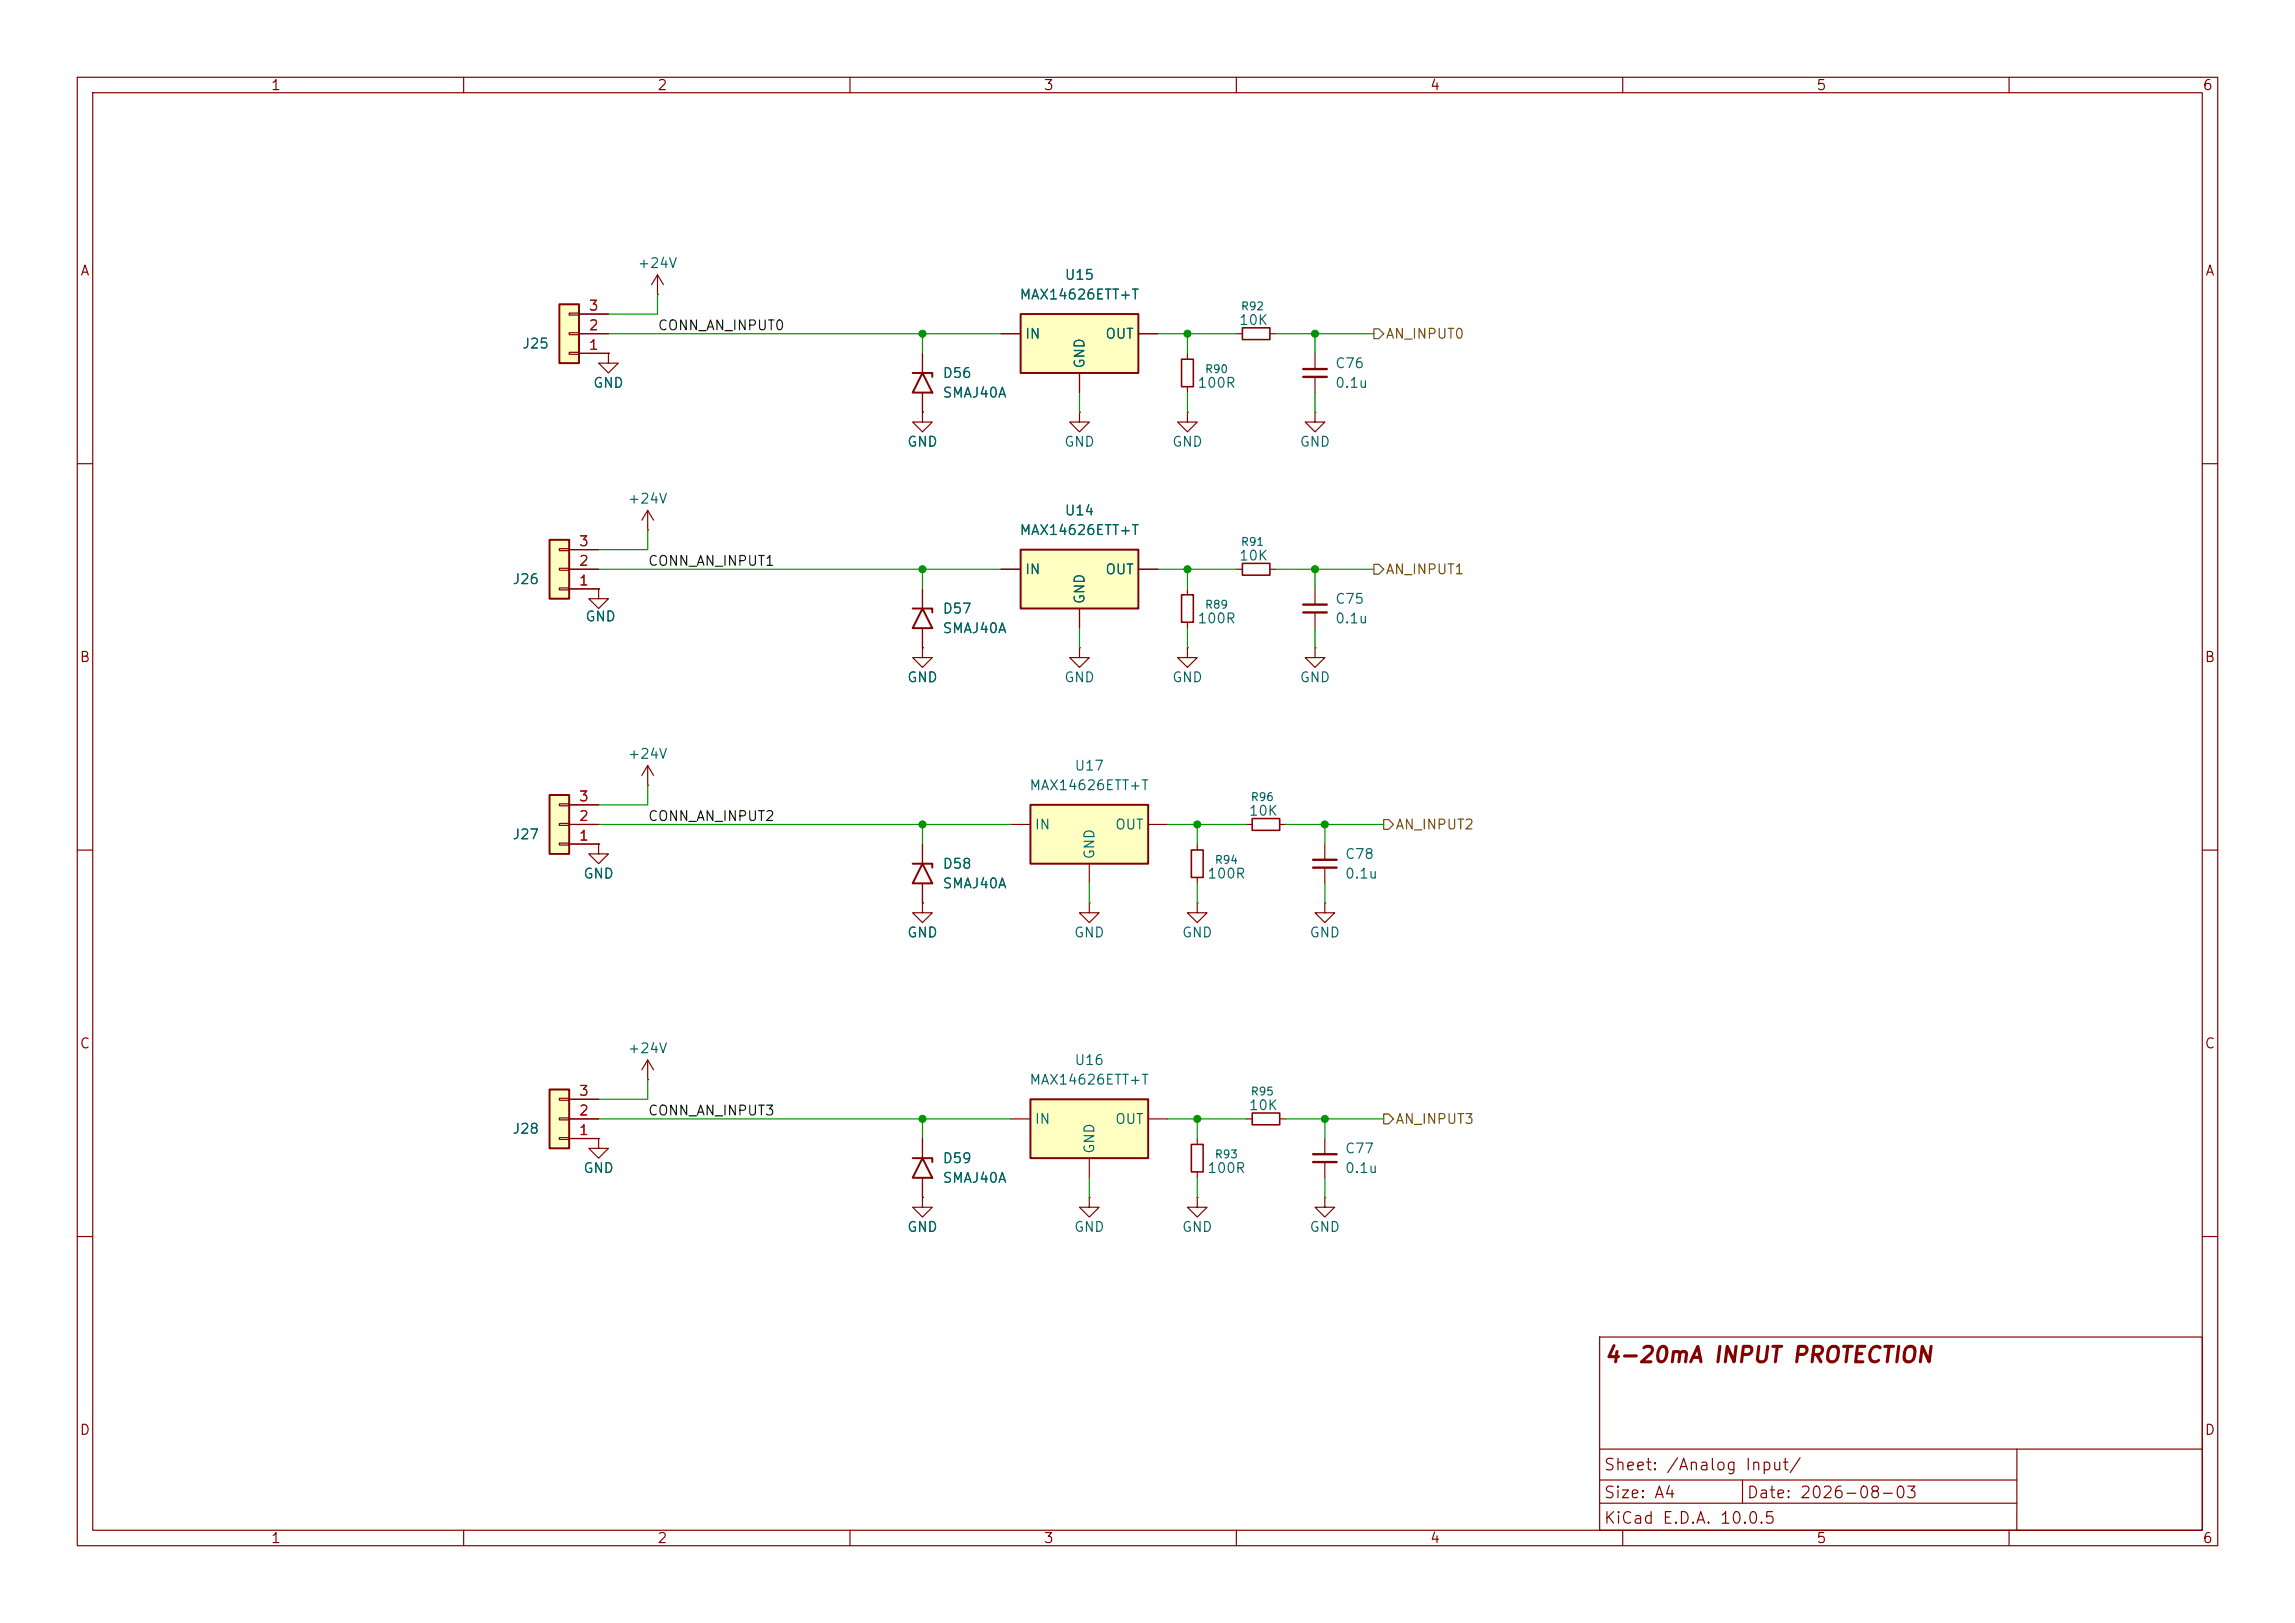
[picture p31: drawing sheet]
<svg xmlns="http://www.w3.org/2000/svg" width="297mm" height="210mm" viewBox="0 0 297 210" stroke-linecap="round" stroke-linejoin="round" font-family="sans-serif">
<defs><g id="words">
<text font-size="2" fill="#840000" x="207.5" y="176.8">4-20mA INPUT PROTECTION</text>
<g font-size="1.5" fill="#840000">
<text x="207.5" y="190.6">Sheet: /Analog Input/</text>
<text x="207.5" y="197.5">KiCad E.D.A. 10.0.5</text>
<text x="207.5" y="194.2">Size: A4</text>
<text x="226" y="194.2">Date: 2026-08-03</text>
</g>
<g font-size="1.3" fill="#840000">
<text x="35" y="12">1</text>
<text x="85" y="12">2</text>
<text x="135" y="12">3</text>
<text x="185" y="12">4</text>
<text x="235" y="12">5</text>
<text x="285" y="12">6</text>
<text x="10.3" y="36">A</text>
<text x="285.3" y="36">A</text>
<text x="10.2" y="86">B</text>
<text x="285.2" y="86">B</text>
<text x="10.2" y="136">C</text>
<text x="285.2" y="136">C</text>
<text x="10.2" y="186">D</text>
<text x="285.2" y="186">D</text>
<text x="35" y="200">1</text>
<text x="85" y="200">2</text>
<text x="135" y="200">3</text>
<text x="185" y="200">4</text>
<text x="235" y="200">5</text>
<text x="285" y="200">6</text>
</g>
<g font-size="1.3" fill="#006464">
<text x="82.4" y="35">+24V</text>
<text x="131.9" y="39.1">MAX14626ETT+T</text>
<text x="137.7" y="36.5">U15</text>
<text x="67.5" y="45.4">J25</text>
<text x="132.6" y="44.1">IN</text>
<text x="140.7" y="47.8" transform="rotate(-90 140.7 47.8)">GND</text>
<text x="143" y="44.1">OUT</text>
<text x="160.3" y="42.4">10K</text>
<text x="172.7" y="48">C76</text>
<text x="76.7" y="50.5">GND</text>
<text x="121.9" y="49.2">D56</text>
<text x="121.9" y="51.8">SMAJ40A</text>
<text x="154.9" y="50.5">100R</text>
<text x="172.7" y="50.5">0.1u</text>
<text x="117.3" y="58.1">GND</text>
<text x="137.6" y="58.1">GND</text>
<text x="151.6" y="58.1">GND</text>
<text x="168.1" y="58.1">GND</text>
<text x="81.2" y="65.5">+24V</text>
<text x="131.9" y="69.5">MAX14626ETT+T</text>
<text x="137.7" y="67">U14</text>
<text x="66.2" y="75.9">J26</text>
<text x="132.6" y="74.6">IN</text>
<text x="143" y="74.6">OUT</text>
<text x="160.3" y="72.8">10K</text>
<text x="75.7" y="80.7">GND</text>
<text x="121.9" y="79.7">D57</text>
<text x="121.9" y="82.2">SMAJ40A</text>
<text x="140.7" y="78.3" transform="rotate(-90 140.7 78.3)">GND</text>
<text x="154.9" y="81">100R</text>
<text x="172.7" y="78.4">C75</text>
<text x="172.7" y="81">0.1u</text>
<text x="117.3" y="88.6">GND</text>
<text x="137.6" y="88.6">GND</text>
<text x="151.6" y="88.6">GND</text>
<text x="168.1" y="88.6">GND</text>
<text x="81.2" y="98.5">+24V</text>
<text x="139" y="100">U17</text>
<text x="133.1" y="102.6">MAX14626ETT+T</text>
<text x="133.8" y="107.6">IN</text>
<text x="144.2" y="107.6">OUT</text>
<text x="161.5" y="105.9">10K</text>
<text x="66.2" y="108.9">J27</text>
<text x="75.4" y="114">GND</text>
<text x="121.9" y="112.7">D58</text>
<text x="141.9" y="111.3" transform="rotate(-90 141.9 111.3)">GND</text>
<text x="156.2" y="114">100R</text>
<text x="174" y="111.5">C78</text>
<text x="174" y="114">0.1u</text>
<text x="121.9" y="115.3">SMAJ40A</text>
<text x="117.3" y="121.6">GND</text>
<text x="138.9" y="121.6">GND</text>
<text x="152.9" y="121.6">GND</text>
<text x="169.4" y="121.6">GND</text>
<text x="81.2" y="136.6">+24V</text>
<text x="133.1" y="140.7">MAX14626ETT+T</text>
<text x="139" y="138.1">U16</text>
<text x="161.5" y="144">10K</text>
<text x="66.2" y="147">J28</text>
<text x="133.8" y="145.7">IN</text>
<text x="141.9" y="149.4" transform="rotate(-90 141.9 149.4)">GND</text>
<text x="144.2" y="145.7">OUT</text>
<text x="174" y="149.6">C77</text>
<text x="75.4" y="152.1">GND</text>
<text x="121.9" y="150.8">D59</text>
<text x="121.9" y="153.4">SMAJ40A</text>
<text x="156.2" y="152.1">100R</text>
<text x="174" y="152.1">0.1u</text>
<text x="117.3" y="159.7">GND</text>
<text x="138.9" y="159.7">GND</text>
<text x="152.9" y="159.7">GND</text>
<text x="169.4" y="159.7">GND</text>
</g>
<g font-size="1.3" fill="#a90000">
<text x="76.1" y="40.5">3</text>
<text x="76.1" y="45.6">1</text>
<text x="76.1" y="43">2</text>
<text x="74.8" y="71">3</text>
<text x="74.8" y="76.1">1</text>
<text x="74.8" y="73.5">2</text>
<text x="74.8" y="106.5">2</text>
<text x="74.8" y="104">3</text>
<text x="74.8" y="109.1">1</text>
<text x="74.8" y="142.1">3</text>
<text x="74.8" y="147.2">1</text>
<text x="74.8" y="144.6">2</text>
</g>
<g font-size="1.3" fill="#0f0f0f">
<text x="85" y="43.1">CONN_AN_INPUT0</text>
<text x="83.8" y="73.5">CONN_AN_INPUT1</text>
<text x="83.8" y="106.6">CONN_AN_INPUT2</text>
<text x="83.8" y="144.7">CONN_AN_INPUT3</text>
</g>
<g font-size="1.3" fill="#725600">
<text x="179.2" y="44.1">AN_INPUT0</text>
<text x="179.2" y="74.6">AN_INPUT1</text>
<text x="180.5" y="107.6">AN_INPUT2</text>
<text x="180.5" y="145.7">AN_INPUT3</text>
</g>
<g font-size="1" fill="#006464">
<text x="160.5" y="40.4">R92</text>
<text x="155.9" y="48.5">R90</text>
<text x="160.5" y="70.9">R91</text>
<text x="155.9" y="79">R89</text>
<text x="161.8" y="103.9">R96</text>
<text x="157.1" y="112">R94</text>
<text x="161.8" y="142">R95</text>
<text x="157.1" y="150.1">R93</text>
</g>
</g></defs>
<g fill="none" stroke="#840000" stroke-width=".15">
<path d="M10 10h277v190h-277zM12 12h273v186h-273zM60 10v2M110 10v2M160 10v2M210 10v2M260 10v2M119.4 53.3v1.3h-1.3l1.3 1.3 1.2-1.3h-1.2M119.4 53.3h.1M119.4 45.7v2.6M119.4 50.8v2.5M170.2 53.3v1.3h-1.3l1.3 1.3 1.2-1.3h-1.2"/>
<path d="M170.2 53.3h.1M170.2 45.7v2.1M170.2 48.8v2M10 60h2M77.5 76.2v1.3h1.2l-1.2 1.2-1.3-1.2h1.3M77.5 76.2h.1M153.7 76.2v.8M160 73.7h.8M164.3 73.7h.8M285 60h2M119.4 83.8v1.3h-1.3l1.3 1.3 1.2-1.3h-1.2M119.4 83.8h.1"/>
<path d="M139.7 83.8v1.3h-1.3l1.3 1.3 1.3-1.3h-1.3M139.7 83.8h.1M153.7 83.8v1.3h-1.3l1.3 1.3 1.2-1.3h-1.2M153.7 83.8h.1M153.7 80.5v.8M10 110h2M171.4 109.2v2.1M171.4 112.3v2M285 110h2M83.8 139.7h.1M83.8 137.2l.8 1.2M83.8 137.2l-.7 1.2"/>
<path d="M83.8 137.2v2.5M171.4 154.9v1.3h-1.2l1.2 1.3 1.3-1.3h-1.3M171.4 154.9h.1M171.4 147.3v2.1M171.4 150.4v2M10 160h2M207 173h78v25h-78zM285 160h2M60 198v2M110 198v2M160 198v2M207 194.5h54"/>
<path d="M207 191.5h54M207 187.5h78M210 198v2M225.5 191.5v3M260 198v2M261 187.5v10.5"/>
</g>
<path d="M168.7 47.8h3M168.7 48.8h3M169.9 111.3h3.1M169.9 112.3h3.1M169.9 149.4h3.1M169.9 150.4h3.1" fill="none" stroke="#840000" stroke-width=".3"/>
<path d="M118.1 48.3h2.5v.5M119.4 48.3l1.2 2.5h-2.5z" fill="none" stroke="#840000" stroke-width=".25"/>
<path d="M152.9 77h1.5v3.5h-1.5zM160.8 72.9h3.5v1.5h-3.5z" fill="none" stroke="#840000" stroke-width=".2"/>
<path d="M132.1 71.1h15.2v7.6h-15.2z" fill="#ffffc2"/>
<path d="M118.1 78.7h2.5v.5M119.4 78.7l1.2 2.6h-2.5zM132.1 71.1h15.2v7.6h-15.2z" fill="none" stroke="#840000" stroke-width=".25"/>
<g fill="none" stroke="#840000" stroke-width=".15">
<path d="M153.7 45.7v.8M153.7 50v.8M160 43.2h.8M164.3 43.2h.8M119.4 76.2v2.5M129.5 73.7h2.6M139.7 78.7v2.6M147.3 73.7h2.6M83.8 99.1l.8 1.2M83.8 99.1l-.7 1.2M83.8 99.1v2.5M119.4 81.3v2.5"/>
<path d="M77.5 109.2v1.3h1.2l-1.2 1.3-1.3-1.3h1.3M77.5 109.2h.1M83.8 101.6h.1M171.4 116.8v1.3h-1.2l1.2 1.3 1.3-1.3h-1.3M171.4 116.8h.1"/>
</g>
<path d="M152.9 46.5h1.5v3.5h-1.5zM160.8 42.4h3.5v1.5h-3.5z" fill="none" stroke="#840000" stroke-width=".2"/>
<path d="M133.3 142.2h15.3v7.7h-15.3z" fill="#ffffc2"/>
<path d="M118.1 111.8h2.5v.5M119.4 111.8l1.2 2.5h-2.5zM118.1 149.9h2.5v.5M119.4 149.9l1.2 2.5h-2.5zM133.3 142.2h15.3v7.7h-15.3z" fill="none" stroke="#840000" stroke-width=".25"/>
<g fill="none" stroke="#840000" stroke-width=".15">
<path d="M139.7 53.3v1.3h-1.3l1.3 1.3 1.3-1.3h-1.3M139.7 53.3h.1M153.7 53.3v1.3h-1.3l1.3 1.3 1.2-1.3h-1.2M153.7 53.3h.1M170.2 76.2v2M170.2 79.2v2.1M170.2 83.8v1.3h-1.3l1.3 1.3 1.2-1.3h-1.2M170.2 83.8h.1M119.4 116.8v1.3h-1.3l1.3 1.3 1.2-1.3h-1.2M119.4 116.8h.1M119.4 109.2v2.6M119.4 114.3v2.5"/>
<path d="M141 116.8v1.3h-1.3l1.3 1.3 1.2-1.3h-1.2M141 116.8h.1M154.9 116.8v1.3h-1.2l1.2 1.3 1.3-1.3h-1.3M154.9 116.8h.1M154.9 109.2v.8M154.9 113.5v.8M161.3 106.7h.8M165.6 106.7h.8M119.4 154.9v1.3h-1.3l1.3 1.3 1.2-1.3h-1.2M119.4 154.9h.1M119.4 147.3v2.6M119.4 152.4v2.5"/>
<path d="M130.8 144.8h2.5M141 154.9v1.3h-1.3l1.3 1.3 1.2-1.3h-1.2M141 154.9h.1M141 149.9v2.5M148.6 144.8h2.5M154.9 154.9v1.3h-1.2l1.2 1.3 1.3-1.3h-1.3M154.9 154.9h.1M154.9 147.3v.8M154.9 151.6v.8M161.3 144.8h.8M165.6 144.8h.8"/>
</g>
<path d="M168.7 78.2h3M168.7 79.2h3" fill="none" stroke="#840000" stroke-width=".3"/>
<path d="M154.2 110h1.5v3.5h-1.5zM162.1 105.9h3.5v1.5h-3.5zM154.2 148.1h1.5v3.5h-1.5zM162.1 144h3.5v1.5h-3.5z" fill="none" stroke="#840000" stroke-width=".2"/>
<path d="M133.3 104.1h15.3v7.7h-15.3z" fill="#ffffc2"/>
<path d="M133.3 104.1h15.3v7.7h-15.3z" fill="none" stroke="#840000" stroke-width=".25"/>
<path d="M130.8 106.7h2.5M141 111.8v2.5M148.6 106.7h2.5" fill="none" stroke="#840000" stroke-width=".15"/>
<path d="M71.1 69.9h2.6v7.6h-2.6z" fill="#ffffc2"/>
<path d="M71.1 69.9h2.6v7.6h-2.6z" fill="none" stroke="#840000" stroke-width=".25"/>
<path d="M85.1 38.1h.1M85.1 35.6l.8 1.2M85.1 35.6l-.8 1.2M85.1 35.6v2.5M72.4 76.1h1.3v.2h-1.3zM72.4 73.5h1.3v.3h-1.3zM72.4 71h1.3v.2h-1.3zM73.7 76.2h3.8M73.7 73.7h3.8M73.7 71.1h3.8" fill="none" stroke="#840000" stroke-width=".15"/>
<path d="M132.1 40.6h15.2v7.7h-15.2z" fill="#ffffc2"/>
<path d="M132.1 40.6h15.2v7.7h-15.2z" fill="none" stroke="#840000" stroke-width=".25"/>
<path d="M78.7 45.7v1.3h1.3l-1.3 1.3-1.2-1.3h1.2M78.7 45.7h.1M129.5 43.2h2.6M139.7 48.3v2.5M147.3 43.2h2.6" fill="none" stroke="#840000" stroke-width=".15"/>
<path d="M72.4 39.4h2.5v7.6h-2.5z" fill="#ffffc2"/>
<path d="M72.4 39.4h2.5v7.6h-2.5z" fill="none" stroke="#840000" stroke-width=".25"/>
<path d="M73.7 45.6h1.2v.2h-1.2zM73.7 43.1h1.2v.2h-1.2zM73.7 40.5h1.2v.3h-1.2zM74.9 45.7h3.8M74.9 43.2h3.8M74.9 40.6h3.8M83.8 68.6h.1M83.8 66l.8 1.3M83.8 66l-.7 1.3M83.8 66v2.6" fill="none" stroke="#840000" stroke-width=".15"/>
<path d="M71.1 102.9h2.6v7.6h-2.6z" fill="#ffffc2"/>
<path d="M71.1 102.9h2.6v7.6h-2.6z" fill="none" stroke="#840000" stroke-width=".25"/>
<path d="M72.4 109.1h1.3v.2h-1.3zM72.4 106.6h1.3v.2h-1.3zM72.4 104h1.3v.3h-1.3zM73.7 109.2h3.8M73.7 106.7h3.8M73.7 104.1h3.8M77.5 147.3v1.3h1.2l-1.2 1.3-1.3-1.3h1.3M77.5 147.3h.1" fill="none" stroke="#840000" stroke-width=".15"/>
<path d="M71.1 141h2.6v7.6h-2.6z" fill="#ffffc2"/>
<path d="M71.1 141h2.6v7.6h-2.6z" fill="none" stroke="#840000" stroke-width=".25"/>
<g fill="none" stroke="#840000" stroke-width=".15">
<path d="M74.9 43.2h3.8M74.9 45.7h3.8M74.9 40.6h3.8M78.7 45.7h.1M119.4 53.3h.1M119.4 45.7v2.6M119.4 50.8v2.5M129.5 43.2h2.6M139.7 48.3v2.5M147.3 43.2h2.6M73.7 73.7h3.8M73.7 76.2h3.8"/>
<path d="M73.7 71.1h3.8M77.5 76.2h.1M119.4 76.2v2.5M129.5 73.7h2.6M139.7 78.7v2.6M147.3 73.7h2.6M119.4 83.8h.1M119.4 81.3v2.5M73.7 109.2h3.8M73.7 106.7h3.8M73.7 104.1h3.8M77.5 109.2h.1"/>
<path d="M119.4 116.8h.1M119.4 109.2v2.6M119.4 114.3v2.5M72.4 147.2h1.3v.2h-1.3zM72.4 144.7h1.3v.2h-1.3zM72.4 142.1h1.3v.3h-1.3zM73.7 147.3h3.8M73.7 144.8h3.8M73.7 142.2h3.8M77.5 147.3h.1M119.4 154.9h.1M119.4 147.3v2.6"/>
<path d="M119.4 152.4v2.5"/>
</g>
<path d="M177.8 42.5h.6l.7 .7-.7 .6h-.6zM177.8 73h.6l.7 .7-.7 .6h-.6zM179.1 106h.6l.6 .7-.6 .6h-.6zM179.1 144.1h.6l.6 .7-.6 .6h-.6z" fill="none" stroke="#725600" stroke-width=".15"/>
<g fill="none" stroke="#009600" stroke-width=".15">
<path d="M85.1 38.1v2.5h-6.4M78.7 43.2h50.8M119.4 43.2v2.5M139.7 50.8v2.5M149.9 43.2h10.1M153.7 43.2v2.5M153.7 50.8v2.5M165.1 43.2h12.7M170.2 43.2v2.5M170.2 50.8v2.5M77.5 73.7h52M83.8 68.6v2.5h-6.3"/>
<path d="M119.4 73.7v2.5M149.9 73.7h10.1M153.7 73.7v2.5M165.1 73.7h12.7M170.2 73.7v2.5M139.7 81.3v2.5M153.7 81.3v2.5M170.2 81.3v2.5M77.5 106.7h53.3M83.8 101.6v2.5h-6.3M119.4 106.7v2.5M141 114.3v2.5"/>
<path d="M151.1 106.7h10.2M154.9 106.7v2.5M154.9 114.3v2.5M166.4 106.7h12.7M171.4 106.7v2.5M171.4 114.3v2.5M83.8 139.7v2.5h-6.3M77.5 144.8h53.3M119.4 144.8v2.5M141 152.4v2.5M151.1 144.8h10.2M154.9 144.8v2.5"/>
<path d="M154.9 152.4v2.5M166.4 144.8h12.7M171.4 144.8v2.5M171.4 152.4v2.5"/>
</g>
<g fill="#009600" stroke="#009600" stroke-width=".13">
<circle cx="170.2" cy="43.2" r=".46"/>
<circle cx="153.7" cy="73.7" r=".46"/>
<circle cx="153.7" cy="43.2" r=".46"/>
<circle cx="170.2" cy="73.7" r=".46"/>
<circle cx="119.4" cy="73.7" r=".46"/>
<circle cx="171.4" cy="106.7" r=".46"/>
<circle cx="171.4" cy="144.8" r=".46"/>
<circle cx="154.9" cy="106.7" r=".46"/>
<circle cx="119.4" cy="144.8" r=".46"/>
<circle cx="154.9" cy="144.8" r=".46"/>
<circle cx="119.4" cy="106.7" r=".46"/>
<circle cx="119.4" cy="43.2" r=".46"/>
</g>
<use href="#words"/>
</svg>
